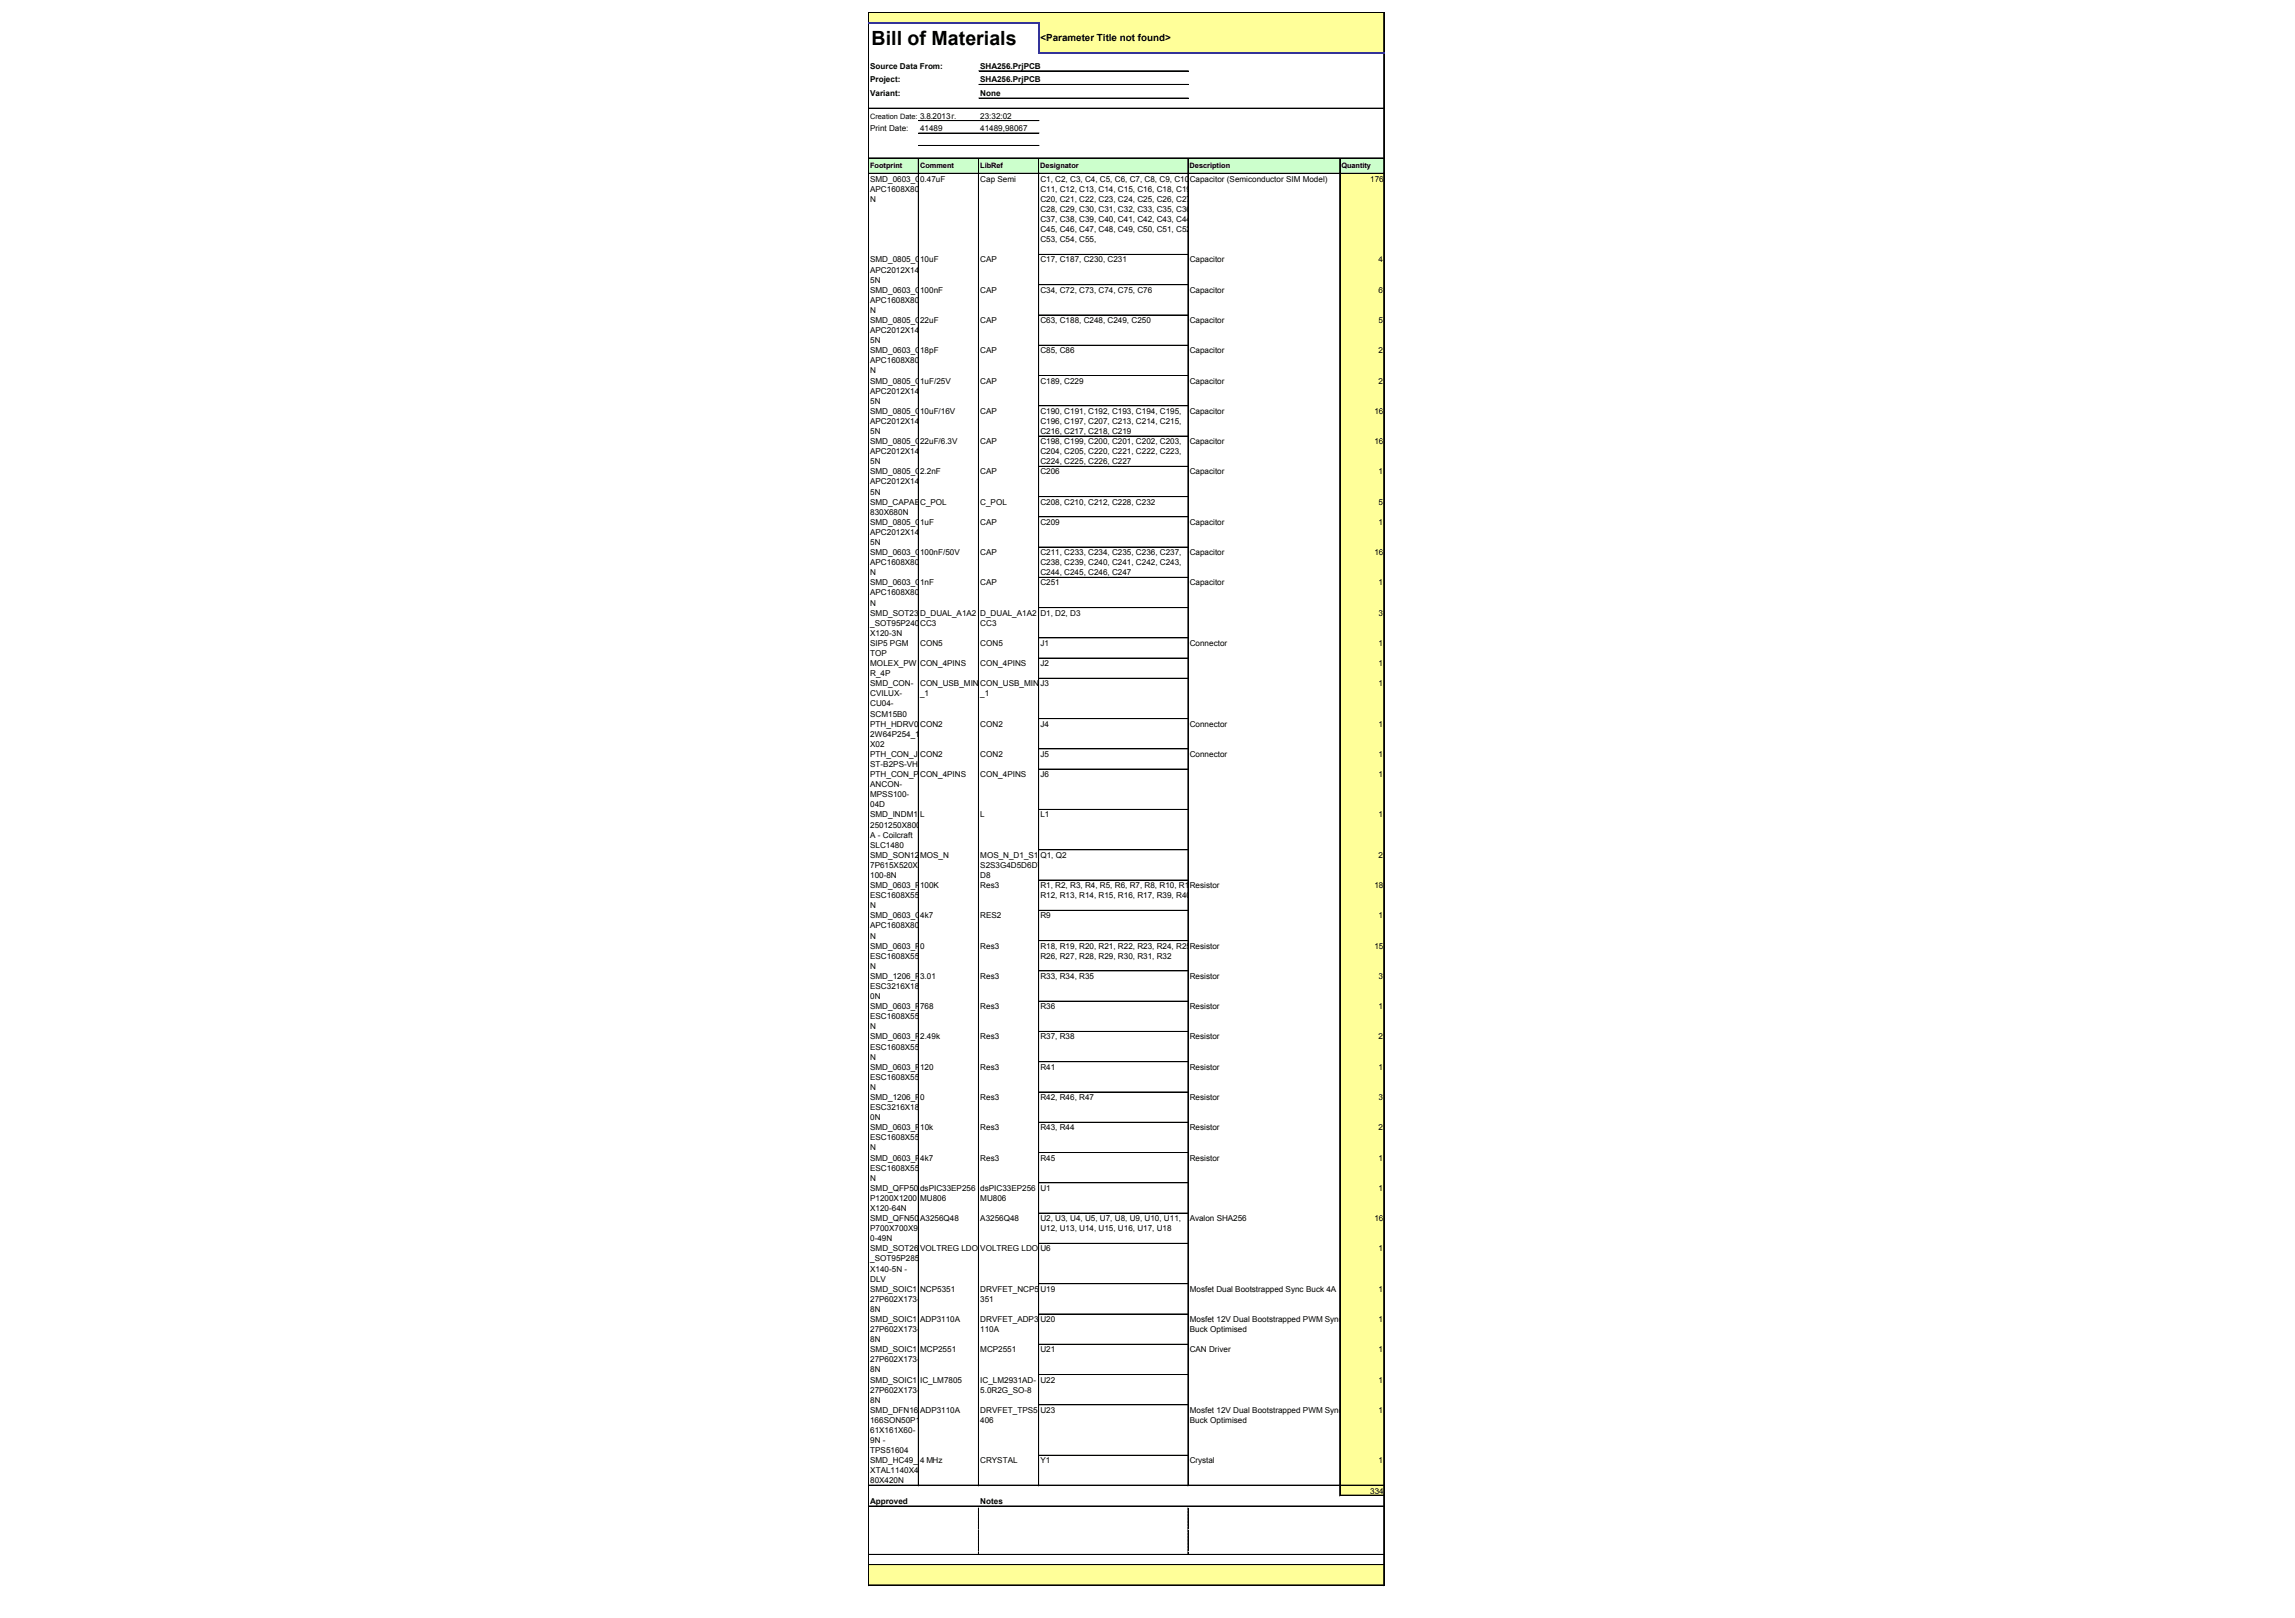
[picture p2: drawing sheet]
<svg xmlns="http://www.w3.org/2000/svg" width="287mm" height="202mm" viewBox="0 0 287 202" stroke-linecap="round" stroke-linejoin="round" font-family="sans-serif">
<defs><g id="words">
<text font-size="2.4" x="108.9" y="5.6">Bill of Materials</text>
<text font-size="1.2" x="130" y="5.2">&lt;Parameter Title not found&gt;</text>
<g font-size="1">
<text x="108.7" y="8.6">Source Data From:</text>
<text x="108.7" y="10.3">Project:</text>
<text x="108.7" y="12">Variant:</text>
<text x="122.5" y="8.6">SHA256.PrjPCB</text>
<text x="122.5" y="10.3">SHA256.PrjPCB</text>
<text x="122.5" y="12">None</text>
<text x="108.7" y="16.4">Print Date:</text>
<text x="115" y="16.4">41489</text>
<text x="122.5" y="14.8">23:32:02</text>
<text x="122.5" y="16.4">41489,98067</text>
<text x="108.7" y="22.7">SMD_0603_C</text>
<text x="108.7" y="24">APC1608X80</text>
<text x="115" y="22.7">0.47uF</text>
<text x="122.5" y="22.7">Cap Semi</text>
<text x="130" y="22.7">C1, C2, C3, C4, C5, C6, C7, C8, C9, C10,Capacitor (Semiconductor SIM Model)</text>
<text x="130" y="24">C11, C12, C13, C14, C15, C16, C18, C19,</text>
<text x="171.2" y="22.7">176</text>
<text x="108.7" y="25.2">N</text>
<text x="130" y="25.2">C20, C21, C22, C23, C24, C25, C26, C27,</text>
<text x="130" y="26.5">C28, C29, C30, C31, C32, C33, C35, C36,</text>
<text x="130" y="27.7">C37, C38, C39, C40, C41, C42, C43, C44,</text>
<text x="130" y="29">C45, C46, C47, C48, C49, C50, C51, C52,</text>
<text x="108.7" y="32.8">SMD_0805_C</text>
<text x="108.7" y="34.1">APC2012X14</text>
<text x="108.7" y="35.3">5N</text>
<text x="115" y="32.8">10uF</text>
<text x="122.5" y="32.8">CAP</text>
<text x="130" y="30.3">C53, C54, C55,</text>
<text x="130" y="32.8">C17, C187, C230, C231</text>
<text x="148.7" y="32.8">Capacitor</text>
<text x="172.3" y="32.8">4</text>
<text x="108.7" y="36.6">SMD_0603_C</text>
<text x="108.7" y="37.8">APC1608X80</text>
<text x="108.7" y="39.1">N</text>
<text x="108.7" y="40.4">SMD_0805_C</text>
<text x="108.7" y="41.6">APC2012X14</text>
<text x="115" y="36.6">100nF</text>
<text x="115" y="40.4">22uF</text>
<text x="122.5" y="36.6">CAP</text>
<text x="122.5" y="40.4">CAP</text>
<text x="130" y="36.6">C34, C72, C73, C74, C75, C76</text>
<text x="130" y="40.4">C63, C188, C248, C249, C250</text>
<text x="148.7" y="36.6">Capacitor</text>
<text x="148.7" y="40.4">Capacitor</text>
<text x="172.3" y="36.6">6</text>
<text x="172.3" y="40.4">5</text>
<text x="108.7" y="42.9">5N</text>
<text x="108.7" y="44.1">SMD_0603_C</text>
<text x="108.7" y="45.4">APC1608X80</text>
<text x="108.7" y="46.7">N</text>
<text x="108.7" y="47.9">SMD_0805_C</text>
<text x="115" y="44.1">18pF</text>
<text x="115" y="47.9">1uF/25V</text>
<text x="122.5" y="44.1">CAP</text>
<text x="122.5" y="47.9">CAP</text>
<text x="130" y="44.1">C85, C86</text>
<text x="130" y="47.9">C189, C229</text>
<text x="148.7" y="44.1">Capacitor</text>
<text x="148.7" y="47.9">Capacitor</text>
<text x="172.3" y="44.1">2</text>
<text x="172.3" y="47.9">2</text>
<text x="108.7" y="49.2">APC2012X14</text>
<text x="108.7" y="50.4">5N</text>
<text x="108.7" y="51.7">SMD_0805_C</text>
<text x="108.7" y="53">APC2012X14</text>
<text x="115" y="51.7">10uF/16V</text>
<text x="122.5" y="51.7">CAP</text>
<text x="130" y="51.7">C190, C191, C192, C193, C194, C195,</text>
<text x="130" y="53">C196, C197, C207, C213, C214, C215,</text>
<text x="148.7" y="51.7">Capacitor</text>
<text x="171.8" y="51.7">16</text>
<text x="108.7" y="54.2">5N</text>
<text x="108.7" y="55.5">SMD_0805_C</text>
<text x="108.7" y="56.7">APC2012X14</text>
<text x="108.7" y="58">5N</text>
<text x="108.7" y="59.3">SMD_0805_C</text>
<text x="115" y="55.5">22uF/6.3V</text>
<text x="115" y="59.3">2.2nF</text>
<text x="122.5" y="55.5">CAP</text>
<text x="122.5" y="59.3">CAP</text>
<text x="130" y="54.2">C216, C217, C218, C219</text>
<text x="130" y="55.5">C198, C199, C200, C201, C202, C203,</text>
<text x="130" y="56.7">C204, C205, C220, C221, C222, C223,</text>
<text x="130" y="58">C224, C225, C226, C227</text>
<text x="130" y="59.3">C206</text>
<text x="148.7" y="55.5">Capacitor</text>
<text x="148.7" y="59.3">Capacitor</text>
<text x="171.8" y="55.5">16</text>
<text x="172.3" y="59.3">1</text>
<text x="108.7" y="60.5">APC2012X14</text>
<text x="108.7" y="61.8">5N</text>
<text x="108.7" y="63">SMD_CAPAE</text>
<text x="108.7" y="64.3">830X680N</text>
<text x="108.7" y="65.6">SMD_0805_C</text>
<text x="115" y="63">C_POL</text>
<text x="115" y="65.6">1uF</text>
<text x="122.5" y="63">C_POL</text>
<text x="122.5" y="65.6">CAP</text>
<text x="130" y="63">C208, C210, C212, C228, C232</text>
<text x="130" y="65.6">C209</text>
<text x="148.7" y="65.6">Capacitor</text>
<text x="172.3" y="63">5</text>
<text x="172.3" y="65.6">1</text>
<text x="108.7" y="66.8">APC2012X14</text>
<text x="108.7" y="68.1">5N</text>
<text x="108.7" y="69.4">SMD_0603_C</text>
<text x="108.7" y="70.6">APC1608X80</text>
<text x="108.7" y="71.9">N</text>
<text x="115" y="69.4">100nF/50V</text>
<text x="122.5" y="69.4">CAP</text>
<text x="130" y="69.4">C211, C233, C234, C235, C236, C237,</text>
<text x="130" y="70.6">C238, C239, C240, C241, C242, C243,</text>
<text x="130" y="71.9">C244, C245, C246, C247</text>
<text x="148.7" y="69.4">Capacitor</text>
<text x="171.8" y="69.4">16</text>
<text x="108.7" y="73.1">SMD_0603_C</text>
<text x="108.7" y="74.4">APC1608X80</text>
<text x="108.7" y="75.7">N</text>
<text x="108.7" y="76.9">SMD_SOT23</text>
<text x="115" y="73.1">1nF</text>
<text x="115" y="76.9">D_DUAL_A1A2</text>
<text x="122.5" y="73.1">CAP</text>
<text x="122.5" y="76.9">D_DUAL_A1A2</text>
<text x="130" y="73.1">C251</text>
<text x="130" y="76.9">D1, D2, D3</text>
<text x="148.7" y="73.1">Capacitor</text>
<text x="172.3" y="73.1">1</text>
<text x="172.3" y="76.9">3</text>
<text x="108.7" y="78.2">_SOT95P240</text>
<text x="108.7" y="79.4">X120-3N</text>
<text x="108.7" y="80.7">SIP5 PGM</text>
<text x="108.7" y="82">TOP</text>
<text x="108.7" y="83.2">MOLEX_PW</text>
<text x="115" y="78.2">CC3</text>
<text x="115" y="80.7">CON5</text>
<text x="115" y="83.2">CON_4PINS</text>
<text x="122.5" y="78.2">CC3</text>
<text x="122.5" y="80.7">CON5</text>
<text x="122.5" y="83.2">CON_4PINS</text>
<text x="130" y="80.7">J1</text>
<text x="130" y="83.2">J2</text>
<text x="148.7" y="80.7">Connector</text>
<text x="172.3" y="80.7">1</text>
<text x="172.3" y="83.2">1</text>
<text x="108.7" y="84.5">R_4P</text>
<text x="108.7" y="85.7">SMD_CON-</text>
<text x="108.7" y="87">CVILUX-</text>
<text x="108.7" y="88.3">CU04-</text>
<text x="108.7" y="89.5">SCM15B0</text>
<text x="115" y="85.7">CON_USB_MINI</text>
<text x="115" y="87">_1</text>
<text x="122.5" y="85.7">CON_USB_MINI</text>
<text x="122.5" y="87">_1</text>
<text x="130" y="85.7">J3</text>
<text x="172.3" y="85.7">1</text>
<text x="108.7" y="90.8">PTH_HDRV0</text>
<text x="108.7" y="92">2W64P254_1</text>
<text x="108.7" y="93.3">X02</text>
<text x="108.7" y="94.6">PTH_CON_J</text>
<text x="108.7" y="95.8">ST-B2PS-VH</text>
<text x="115" y="90.8">CON2</text>
<text x="115" y="94.6">CON2</text>
<text x="122.5" y="90.8">CON2</text>
<text x="122.5" y="94.6">CON2</text>
<text x="130" y="90.8">J4</text>
<text x="130" y="94.6">J5</text>
<text x="148.7" y="90.8">Connector</text>
<text x="148.7" y="94.6">Connector</text>
<text x="172.3" y="90.8">1</text>
<text x="172.3" y="94.6">1</text>
<text x="108.7" y="97.1">PTH_CON_P</text>
<text x="108.7" y="98.3">ANCON-</text>
<text x="108.7" y="99.6">MPSS100-</text>
<text x="108.7" y="100.9">04D</text>
<text x="115" y="97.1">CON_4PINS</text>
<text x="122.5" y="97.1">CON_4PINS</text>
<text x="130" y="97.1">J6</text>
<text x="172.3" y="97.1">1</text>
<text x="108.7" y="102.1">SMD_INDM1</text>
<text x="108.7" y="103.4">2501250X800</text>
<text x="108.7" y="104.6">A - Coilcraft</text>
<text x="108.7" y="105.9">SLC1480</text>
<text x="108.7" y="107.2">SMD_SON12</text>
<text x="115" y="102.1">L</text>
<text x="115" y="107.2">MOS_N</text>
<text x="122.5" y="102.1">L</text>
<text x="122.5" y="107.2">MOS_N_D1_S1</text>
<text x="130" y="102.1">L1</text>
<text x="130" y="107.2">Q1, Q2</text>
<text x="172.3" y="102.1">1</text>
<text x="172.3" y="107.2">2</text>
<text x="108.7" y="108.4">7P615X520X</text>
<text x="108.7" y="109.7">100-8N</text>
<text x="108.7" y="111">SMD_0603_R</text>
<text x="108.7" y="112.2">ESC1608X55</text>
<text x="108.7" y="113.5">N</text>
<text x="115" y="111">100K</text>
<text x="122.5" y="108.4">S2S3G4D5D6D7</text>
<text x="122.5" y="109.7">D8</text>
<text x="122.5" y="111">Res3</text>
<text x="130" y="111">R1, R2, R3, R4, R5, R6, R7, R8, R10, R11,</text>
<text x="130" y="112.2">R12, R13, R14, R15, R16, R17, R39, R40</text>
<text x="148.7" y="111">Resistor</text>
<text x="171.8" y="111">18</text>
<text x="108.7" y="114.7">SMD_0603_C</text>
<text x="108.7" y="116">APC1608X80</text>
<text x="108.7" y="117.3">N</text>
<text x="108.7" y="118.5">SMD_0603_R</text>
<text x="108.7" y="119.8">ESC1608X55</text>
<text x="115" y="114.7">4k7</text>
<text x="115" y="118.5">0</text>
<text x="122.5" y="114.7">RES2</text>
<text x="122.5" y="118.5">Res3</text>
<text x="130" y="114.7">R9</text>
<text x="130" y="118.5">R18, R19, R20, R21, R22, R23, R24, R25,Resistor</text>
<text x="130" y="119.8">R26, R27, R28, R29, R30, R31, R32</text>
<text x="171.8" y="118.5">15</text>
<text x="172.3" y="114.7">1</text>
<text x="108.7" y="121">N</text>
<text x="108.7" y="122.3">SMD_1206_R</text>
<text x="108.7" y="123.6">ESC3216X18</text>
<text x="108.7" y="124.8">0N</text>
<text x="115" y="122.3">3.01</text>
<text x="122.5" y="122.3">Res3</text>
<text x="130" y="122.3">R33, R34, R35</text>
<text x="148.7" y="122.3">Resistor</text>
<text x="172.3" y="122.3">3</text>
<text x="108.7" y="126.1">SMD_0603_R</text>
<text x="108.7" y="127.3">ESC1608X55</text>
<text x="108.7" y="128.6">N</text>
<text x="108.7" y="129.9">SMD_0603_R</text>
<text x="108.7" y="131.1">ESC1608X55</text>
<text x="115" y="126.1">768</text>
<text x="115" y="129.9">2.49k</text>
<text x="122.5" y="126.1">Res3</text>
<text x="122.5" y="129.9">Res3</text>
<text x="130" y="126.1">R36</text>
<text x="130" y="129.9">R37, R38</text>
<text x="148.7" y="126.1">Resistor</text>
<text x="148.7" y="129.9">Resistor</text>
<text x="172.3" y="126.1">1</text>
<text x="172.3" y="129.9">2</text>
<text x="108.7" y="132.4">N</text>
<text x="108.7" y="133.6">SMD_0603_R</text>
<text x="108.7" y="134.9">ESC1608X55</text>
<text x="108.7" y="136.2">N</text>
<text x="108.7" y="137.4">SMD_1206_R</text>
<text x="115" y="133.6">120</text>
<text x="115" y="137.4">0</text>
<text x="122.5" y="133.6">Res3</text>
<text x="122.5" y="137.4">Res3</text>
<text x="130" y="133.6">R41</text>
<text x="130" y="137.4">R42, R46, R47</text>
<text x="148.7" y="133.6">Resistor</text>
<text x="148.7" y="137.4">Resistor</text>
<text x="172.3" y="133.6">1</text>
<text x="172.3" y="137.4">3</text>
<text x="108.7" y="138.7">ESC3216X18</text>
<text x="108.7" y="139.9">0N</text>
<text x="108.7" y="141.2">SMD_0603_R</text>
<text x="108.7" y="142.5">ESC1608X55</text>
<text x="108.7" y="143.7">N</text>
<text x="115" y="141.2">10k</text>
<text x="122.5" y="141.2">Res3</text>
<text x="130" y="141.2">R43, R44</text>
<text x="148.7" y="141.2">Resistor</text>
<text x="172.3" y="141.2">2</text>
<text x="108.7" y="145">SMD_0603_R</text>
<text x="108.7" y="146.3">ESC1608X55</text>
<text x="108.7" y="147.5">N</text>
<text x="108.7" y="148.8">SMD_QFP50</text>
<text x="115" y="145">4k7</text>
<text x="115" y="148.8">dsPIC33EP256</text>
<text x="122.5" y="145">Res3</text>
<text x="122.5" y="148.8">dsPIC33EP256</text>
<text x="130" y="145">R45</text>
<text x="130" y="148.8">U1</text>
<text x="148.7" y="145">Resistor</text>
<text x="172.3" y="145">1</text>
<text x="172.3" y="148.8">1</text>
<text x="108.7" y="150">P1200X1200</text>
<text x="108.7" y="151.3">X120-64N</text>
<text x="108.7" y="152.6">SMD_QFN50</text>
<text x="108.7" y="153.8">P700X700X9</text>
<text x="108.7" y="155.1">0-49N</text>
<text x="115" y="150">MU806</text>
<text x="115" y="152.6">A3256Q48</text>
<text x="122.5" y="150">MU806</text>
<text x="122.5" y="152.6">A3256Q48</text>
<text x="130" y="152.6">U2, U3, U4, U5, U7, U8, U9, U10, U11,</text>
<text x="130" y="153.8">U12, U13, U14, U15, U16, U17, U18</text>
<text x="148.7" y="152.6">Avalon SHA256</text>
<text x="171.8" y="152.6">16</text>
<text x="108.7" y="156.3">SMD_SOT26</text>
<text x="108.7" y="157.6">_SOT95P285</text>
<text x="108.7" y="158.9">X140-5N -</text>
<text x="108.7" y="160.1">DLV</text>
<text x="108.7" y="161.4">SMD_SOIC1</text>
<text x="115" y="156.3">VOLTREG LDO</text>
<text x="115" y="161.4">NCP5351</text>
<text x="122.5" y="156.3">VOLTREG LDO</text>
<text x="122.5" y="161.4">DRVFET_NCP5</text>
<text x="130" y="156.3">U6</text>
<text x="130" y="161.4">U19</text>
<text x="148.7" y="161.4">Mosfet Dual Bootstrapped Sync Buck 4A</text>
<text x="172.3" y="156.3">1</text>
<text x="172.3" y="161.4">1</text>
<text x="108.7" y="162.6">27P602X173-</text>
<text x="108.7" y="163.9">8N</text>
<text x="108.7" y="165.2">SMD_SOIC1</text>
<text x="108.7" y="166.4">27P602X173-</text>
<text x="108.7" y="167.7">8N</text>
<text x="115" y="165.2">ADP3110A</text>
<text x="122.5" y="162.6">351</text>
<text x="122.5" y="165.2">DRVFET_ADP3</text>
<text x="122.5" y="166.4">110A</text>
<text x="130" y="165.2">U20</text>
<text x="148.7" y="165.2">Mosfet 12V Dual Bootstrapped PWM Sync</text>
<text x="148.7" y="166.4">Buck Optimised</text>
<text x="172.3" y="165.2">1</text>
<text x="108.7" y="168.9">SMD_SOIC1</text>
<text x="108.7" y="170.2">27P602X173-</text>
<text x="108.7" y="171.5">8N</text>
<text x="108.7" y="172.7">SMD_SOIC1</text>
<text x="108.7" y="174">27P602X173-</text>
<text x="115" y="168.9">MCP2551</text>
<text x="115" y="172.7">IC_LM7805</text>
<text x="122.5" y="168.9">MCP2551</text>
<text x="122.5" y="172.7">IC_LM2931AD-</text>
<text x="122.5" y="174">5.0R2G_SO-8</text>
<text x="130" y="168.9">U21</text>
<text x="130" y="172.7">U22</text>
<text x="148.7" y="168.9">CAN Driver</text>
<text x="172.3" y="168.9">1</text>
<text x="172.3" y="172.7">1</text>
<text x="108.7" y="175.2">8N</text>
<text x="108.7" y="176.5">SMD_DFN16</text>
<text x="108.7" y="177.8">166SON50P1</text>
<text x="108.7" y="179">61X161X60-</text>
<text x="115" y="176.5">ADP3110A</text>
<text x="122.5" y="176.5">DRVFET_TPS51U23</text>
<text x="122.5" y="177.8">406</text>
<text x="148.7" y="176.5">Mosfet 12V Dual Bootstrapped PWM Sync</text>
<text x="148.7" y="177.8">Buck Optimised</text>
<text x="172.3" y="176.5">1</text>
<text x="108.7" y="180.3">9N -</text>
<text x="108.7" y="181.6">TPS51604</text>
<text x="108.7" y="182.8">SMD_HC49_</text>
<text x="108.7" y="184.1">XTAL1140X4</text>
<text x="108.7" y="185.3">80X420N</text>
<text x="115" y="182.8">4 МHz</text>
<text x="122.5" y="182.8">CRYSTAL</text>
<text x="130" y="182.8">Y1</text>
<text x="148.7" y="182.8">Crystal</text>
<text x="172.3" y="182.8">1</text>
<text x="108.7" y="187.9">Approved</text>
<text x="122.5" y="187.9">Notes</text>
<text x="171.2" y="186.6">334</text>
</g>
<g font-size=".9">
<text x="108.7" y="14.8">Creation Date: 3.8.2013г.</text>
<text x="108.7" y="21">Footprint</text>
<text x="115" y="21">Comment</text>
<text x="122.5" y="21">LibRef</text>
<text x="130" y="21">Designator</text>
<text x="148.7" y="21">Description</text>
<text x="167.6" y="21">Quantity</text>
</g>
</g></defs>
<g fill="#ff9">
<path d="M108.6 1.6h64.4v1.3h-64.4z"/>
<path d="M129.8 2.9h43.2v3.7h-43.2z"/>
</g>
<path d="M108.6 19.8h64.4v1.9h-64.4z" fill="#cfc"/>
<g fill="#ff9">
<path d="M167.5 21.7h5.5v10.1h-5.5z"/>
<path d="M167.5 31.8h5.5v3.8h-5.5z"/>
<path d="M167.5 35.6h5.5v3.8h-5.5z"/>
<path d="M167.5 39.3h5.5v3.8h-5.5z"/>
<path d="M167.5 43.1h5.5v3.8h-5.5z"/>
<path d="M167.5 46.9h5.5v3.8h-5.5z"/>
<path d="M167.5 50.7h5.5v3.8h-5.5z"/>
<path d="M167.5 54.5h5.5v3.8h-5.5z"/>
<path d="M167.5 58.3h5.5v3.8h-5.5z"/>
<path d="M167.5 62h5.5v2.6h-5.5z"/>
<path d="M167.5 64.6h5.5v3.8h-5.5z"/>
<path d="M167.5 68.3h5.5v3.8h-5.5z"/>
<path d="M167.5 72.1h5.5v3.8h-5.5z"/>
<path d="M167.5 75.9h5.5v3.8h-5.5z"/>
<path d="M167.5 79.7h5.5v2.5h-5.5z"/>
<path d="M167.5 82.2h5.5v2.5h-5.5z"/>
<path d="M167.5 84.7h5.5v5.1h-5.5z"/>
<path d="M167.5 89.8h5.5v3.8h-5.5z"/>
<path d="M167.5 93.6h5.5v2.5h-5.5z"/>
<path d="M167.5 96.1h5.5v5h-5.5z"/>
<path d="M167.5 101.1h5.5v5.1h-5.5z"/>
<path d="M167.5 106.2h5.5v3.8h-5.5z"/>
<path d="M167.5 109.9h5.5v3.8h-5.5z"/>
<path d="M167.5 113.7h5.5v3.8h-5.5z"/>
<path d="M167.5 117.5h5.5v3.8h-5.5z"/>
<path d="M167.5 121.3h5.5v3.8h-5.5z"/>
<path d="M167.5 125.1h5.5v3.8h-5.5z"/>
<path d="M167.5 128.9h5.5v3.8h-5.5z"/>
<path d="M167.5 132.6h5.5v3.8h-5.5z"/>
<path d="M167.5 136.4h5.5v3.8h-5.5z"/>
<path d="M167.5 140.2h5.5v3.8h-5.5z"/>
<path d="M167.5 144h5.5v3.8h-5.5z"/>
<path d="M167.5 147.8h5.5v3.8h-5.5z"/>
<path d="M167.5 151.6h5.5v3.7h-5.5z"/>
<path d="M167.5 155.3h5.5v5.1h-5.5z"/>
<path d="M167.5 160.4h5.5v3.8h-5.5z"/>
<path d="M167.5 164.2h5.5v3.8h-5.5z"/>
<path d="M167.5 167.9h5.5v3.8h-5.5z"/>
<path d="M167.5 171.7h5.5v3.8h-5.5z"/>
<path d="M167.5 175.5h5.5v6.3h-5.5z"/>
<path d="M167.5 181.8h5.5v3.8h-5.5z"/>
<path d="M167.5 185.6h5.5v1.3h-5.5z"/>
<path d="M108.6 195.5h64.4v2.6h-64.4z"/>
</g>
<g fill="none" stroke="#000" stroke-width=".12">
<path d="M108.5 1.5v1.3M108.5 3v195.1M108.6 3v195.1M108.6 1.5h64.4M108.6 1.6h64.4M108.6 13.5h64.4M108.6 13.6h64.4M108.6 19.7h64.4M108.6 19.8h64.4M114.8 19.8v165.8M114.8 15.1h15M114.8 16.6h15"/>
<path d="M114.8 16.7h15M114.8 18.2h15M122.3 19.8v165.8M122.3 8.8h26.2M122.3 8.9h26.2M122.3 10.5h26.2M122.3 10.6h26.2M122.3 12.2h26.2M122.3 12.3h26.2M129.8 19.8v165.8M148.5 19.8v165.8M167.4 19.8v167.1"/>
<path d="M167.5 19.8v167.1M172.9 1.6v4.9M172.9 6.7v191.4M173 1.6v4.9M173 6.7v191.4M108.6 21.7h64.4M129.9 31.8h18.6M129.9 35.6h18.6M129.9 39.3h18.6M129.9 39.4h18.6M148.5 43.1h-18.6M148.5 46.9h-18.6"/>
<path d="M148.5 50.7h-18.6M148.5 54.5h-18.6M148.5 58.3h-18.6M129.9 64.6h18.6M148.5 62h-18.6M148.5 68.3l-18.6 .1M148.5 72.1h-18.6M148.5 75.9h-18.6M148.5 79.7h-18.6M129.9 82.2h18.6M148.5 84.7h-18.6M148.5 89.8h-18.6"/>
<path d="M148.5 93.6h-18.6M148.5 96.1h-18.6M148.5 101.1h-18.6M148.5 106.2h-18.6M148.5 109.9l-18.6 .1M148.5 113.7h-18.6M148.5 117.5h-18.6M129.9 121.3h18.6M129.9 125.1h18.6M129.9 128.9h18.6M129.9 132.6h18.6M148.5 136.4h-18.6"/>
<path d="M148.5 140.2h-18.6M148.5 144h-18.6M148.5 147.8h-18.6M148.5 151.6h-18.6M148.5 155.3h-18.6M129.9 167.9h18.6M129.9 171.7h18.6M129.9 175.5h18.6M148.5 160.4h-18.6M148.5 164.2h-18.6M108.6 185.5h64.4M108.6 185.6h64.4"/>
<path d="M108.6 188.1h64.4M108.6 188.2h64.4M108.6 194.2h64.4M108.6 195.5h64.4M108.6 198h64.4M108.6 198.1h64.4M122.3 188.4v.3M122.3 188.8v.3M122.3 189.2v.3M122.3 189.6v.3M122.3 190v.3M122.3 190.4v.2"/>
<path d="M122.3 190.7v.3M122.3 191.1v.3M122.3 191.5v.3M122.3 191.9v.3M122.3 192.3v.3M122.3 192.7v.3M122.3 193.1v.3M122.3 193.5v.3M122.3 193.9v.3M148.5 188.4v.3M148.5 188.8v.3M148.5 189.2v.3"/>
<path d="M148.5 189.6v.3M148.5 190v.3M148.5 190.4v.2M148.5 190.7v.3M148.5 191.1v.3M148.5 191.5v.3M148.5 191.9v.3M148.5 192.3v.3M148.5 192.7v.3M148.5 193.1v.3M148.5 193.5v.3M148.5 193.9v.3"/>
<path d="M148.5 181.8h-18.6M167.5 186.8h5.5M167.5 186.9h5.5"/>
</g>
<g fill="#000">
<path d="M108.5 1.5h.1v1.3h-.1zM122.3 188.4h.1v.3h-.1zM122.3 188.8h.1v.3h-.1zM122.3 189.2h.1v.3h-.1zM122.3 189.6h.1v.3h-.1zM122.3 190h.1v.3h-.1zM122.3 190.4h.1v.2h-.1zM122.3 190.7h.1v.3h-.1zM122.3 191.1h.1v.3h-.1zM122.3 191.5h.1v.3h-.1zM122.3 191.9h.1v.3h-.1zM122.3 192.3h.1v.3h-.1z"/>
<path d="M122.3 192.7h.1v.3h-.1zM122.3 193.1h.1v.3h-.1zM122.3 193.5h.1v.3h-.1zM122.3 193.9h.1v.3h-.1zM148.5 188.4v.3zM148.5 188.8v.3zM148.5 189.2v.3zM148.5 189.6v.3zM148.5 190v.3zM148.5 190.4v.2zM148.5 190.7v.3zM148.5 191.1v.3z"/>
<path d="M148.5 191.5v.3zM148.5 191.9v.3zM148.5 192.3v.3zM148.5 192.7v.3zM148.5 193.1v.3zM148.5 193.5v.3zM148.5 193.9v.3z"/>
</g>
<path d="M129.8 3v3.7" fill="none" stroke="#339" stroke-width=".18"/>
<path d="M108.5 2.9h21.4M129.9 6.6h43.1" fill="none" stroke="#339" stroke-width=".2"/>
<use href="#words"/>
</svg>
